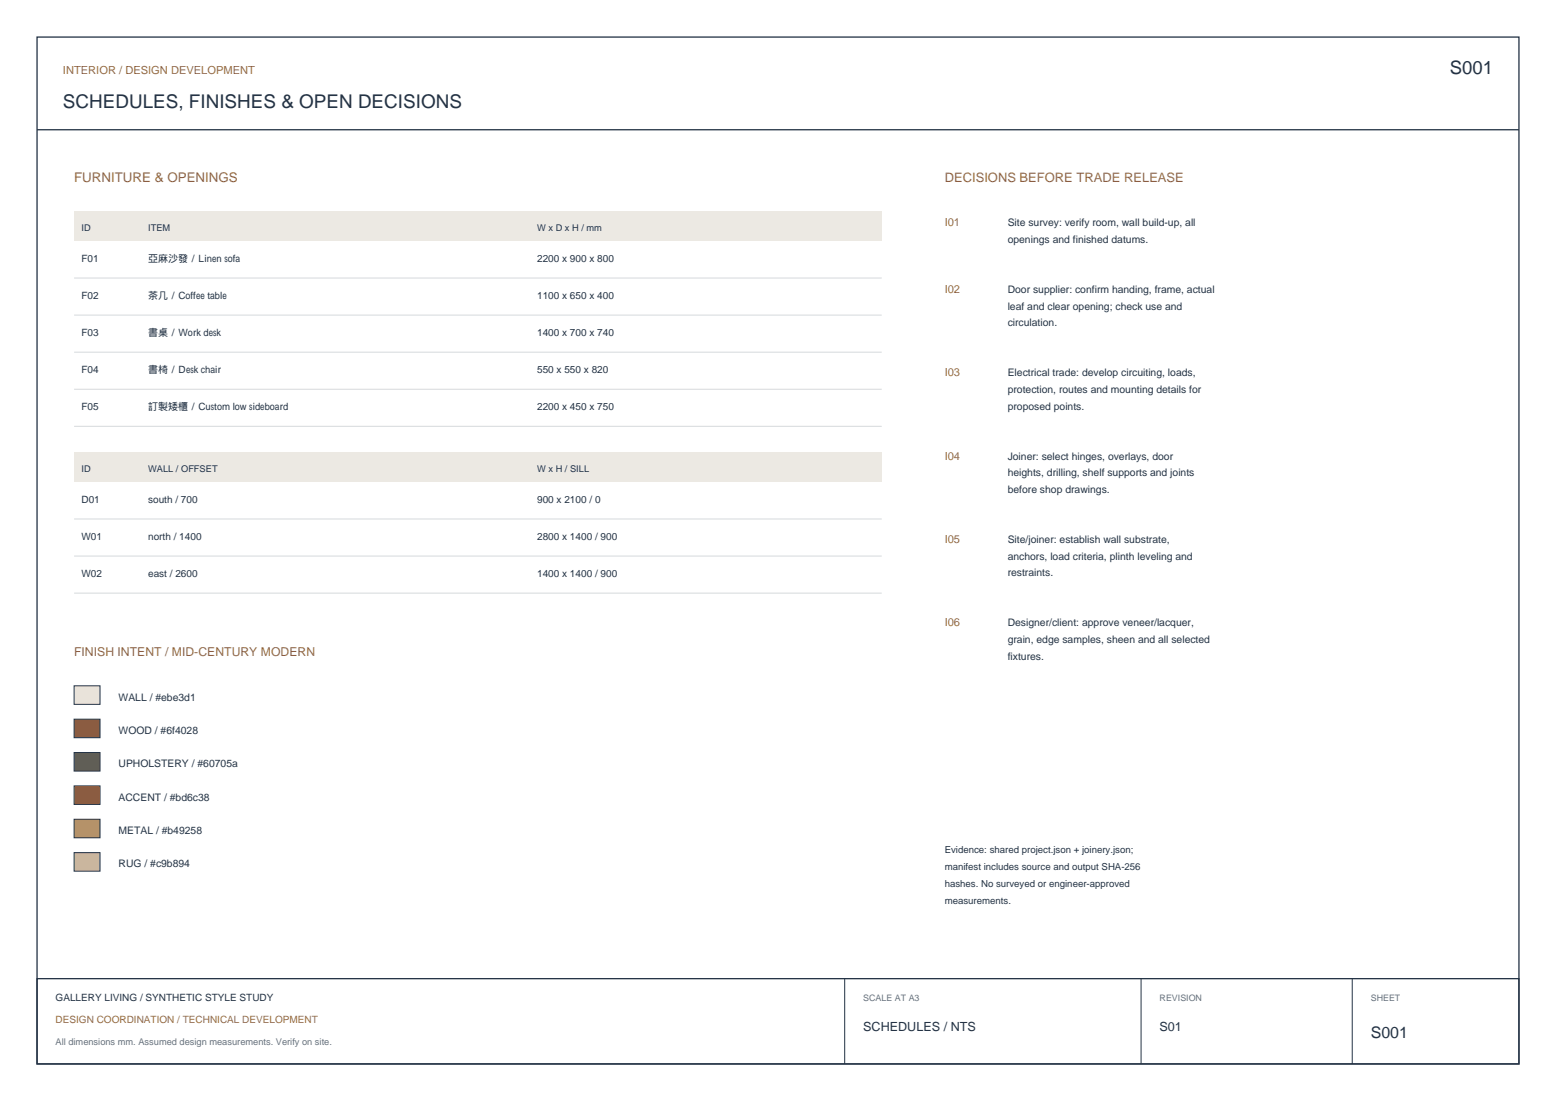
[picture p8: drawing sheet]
<svg xmlns="http://www.w3.org/2000/svg" width="420mm" height="297mm" viewBox="0 0 420 297" stroke-linecap="round" stroke-linejoin="round" font-family="sans-serif">
<defs><g id="words">
<text font-size="5.1" fill="#243345" x="17" y="29">SCHEDULES, FINISHES &amp; OPEN DECISIONS</text>
<text font-size="5" fill="#243345" x="391.3" y="20">S001</text>
<text font-size="4.3" fill="#243345" x="370" y="280">S001</text>
<text font-size="3.6" fill="#986747" x="20" y="49">FURNITURE &amp; OPENINGS</text>
<text font-size="3.5" fill="#986747" x="255" y="49">DECISIONS BEFORE TRADE RELEASE</text>
<g font-size="3.4" fill="#243345">
<text x="233" y="278">SCHEDULES / NTS</text>
<text x="313" y="278">S01</text>
</g>
<text font-size="3.3" fill="#986747" x="20" y="177">FINISH INTENT / MID-CENTURY MODERN</text>
<g font-size="3" fill="#986747">
<text x="17" y="20">INTERIOR / DESIGN DEVELOPMENT</text>
<text x="255" y="61">I01</text>
<text x="255" y="79">I02</text>
<text x="255" y="101.5">I03</text>
<text x="255" y="124">I04</text>
<text x="255" y="146.5">I05</text>
<text x="255" y="169">I06</text>
</g>
<g font-size="2.8" fill="#243345">
<text x="272" y="61">Site survey: verify room, wall build-up, all</text>
<text x="272" y="65.5">openings and finished datums.</text>
<text x="272" y="79">Door supplier: confirm handing, frame, actual</text>
<text x="272" y="83.5">leaf and clear opening; check use and</text>
<text x="272" y="88">circulation.</text>
<text x="272" y="101.5">Electrical trade: develop circuiting, loads,</text>
<text x="272" y="106">protection, routes and mounting details for</text>
<text x="272" y="110.5">proposed points.</text>
<text x="272" y="124">Joiner: select hinges, overlays, door</text>
<text x="272" y="128.5">heights, drilling, shelf supports and joints</text>
<text x="272" y="133">before shop drawings.</text>
<text x="272" y="146.5">Site/joiner: establish wall substrate,</text>
<text x="272" y="151">anchors, load criteria, plinth leveling and</text>
<text x="272" y="155.5">restraints.</text>
<text x="272" y="169">Designer/client: approve veneer/lacquer,</text>
<text x="272" y="173.5">grain, edge samples, sheen and all selected</text>
<text x="272" y="178">fixtures.</text>
<text x="32" y="189">WALL / #ebe3d1</text>
<text x="32" y="198">WOOD / #6f4028</text>
<text x="32" y="207">UPHOLSTERY / #60705a</text>
<text x="32" y="216">ACCENT / #bd6c38</text>
<text x="32" y="225">METAL / #b49258</text>
<text x="32" y="234">RUG / #c9b894</text>
</g>
<g font-size="2.7" fill="#243345">
<text x="22" y="70.6">F01</text>
<text x="40" y="70.6">亞麻沙發 / Linen sofa</text>
<text x="145" y="70.6">2200 x 900 x 800</text>
<text x="22" y="80.6">F02</text>
<text x="40" y="80.6">茶几 / Coffee table</text>
<text x="145" y="80.6">1100 x 650 x 400</text>
<text x="22" y="90.6">F03</text>
<text x="40" y="90.6">書桌 / Work desk</text>
<text x="145" y="90.6">1400 x 700 x 740</text>
<text x="22" y="100.6">F04</text>
<text x="40" y="100.6">書椅 / Desk chair</text>
<text x="145" y="100.6">550 x 550 x 820</text>
<text x="22" y="110.6">F05</text>
<text x="40" y="110.6">訂製矮櫃 / Custom low sideboard</text>
<text x="145" y="110.6">2200 x 450 x 750</text>
<text x="22" y="135.6">D01</text>
<text x="40" y="135.6">south / 700</text>
<text x="145" y="135.6">900 x 2100 / 0</text>
<text x="22" y="145.6">W01</text>
<text x="40" y="145.6">north / 1400</text>
<text x="145" y="145.6">2800 x 1400 / 900</text>
<text x="22" y="155.6">W02</text>
<text x="40" y="155.6">east / 2600</text>
<text x="145" y="155.6">1400 x 1400 / 900</text>
<text x="15" y="270">GALLERY LIVING / SYNTHETIC STYLE STUDY</text>
</g>
<text font-size="2.7" fill="#986747" x="15" y="276">DESIGN COORDINATION / TECHNICAL DEVELOPMENT</text>
<g font-size="2.6" fill="#243345">
<text x="255" y="230">Evidence: shared project.json + joinery.json;</text>
<text x="255" y="234.6">manifest includes source and output SHA-256</text>
<text x="255" y="239.2">hashes. No surveyed or engineer-approved</text>
<text x="255" y="243.8">measurements.</text>
</g>
<g font-size="2.5" fill="#243345">
<text x="22" y="62.4">ID</text>
<text x="40" y="62.4">ITEM</text>
<text x="145" y="62.4">W x D x H / mm</text>
<text x="22" y="127.4">ID</text>
<text x="40" y="127.4">WALL / OFFSET</text>
<text x="145" y="127.4">W x H / SILL</text>
</g>
<text font-size="2.5" fill="#66727c" x="15" y="282">All dimensions mm. Assumed design measurements. Verify on site.</text>
<g font-size="2.4" fill="#66727c">
<text x="233" y="270">SCALE AT A3</text>
<text x="313" y="270">REVISION</text>
<text x="370" y="270">SHEET</text>
</g>
</g></defs>
<path d="M10 10h400v277h-400zM10 35h400M10 264h400v23h-400z" fill="none" stroke="#243345" stroke-width=".35"/>
<path d="M228 264v23M308 264v23M365 264v23" fill="none" stroke="#243345" stroke-width=".27"/>
<path d="M20 57h218v8h-218z" fill-rule="evenodd" fill="#ece9e3"/>
<path d="M20 75h218M20 85h218M20 95h218M20 105h218M20 115h218" fill="none" stroke="#d5d9dc" stroke-width=".27"/>
<path d="M20 122h218v8h-218z" fill-rule="evenodd" fill="#ece9e3"/>
<path d="M20 140h218M20 150h218M20 160h218" fill="none" stroke="#d5d9dc" stroke-width=".27"/>
<path d="M20 185h7v5h-7z" fill-rule="evenodd" fill="#ebe3d1" stroke="#243345" stroke-width=".27"/>
<path d="M20 194h7v5h-7z" fill-rule="evenodd" fill="#6f4028" stroke="#243345" stroke-width=".27"/>
<path d="M20 203h7v5h-7z" fill-rule="evenodd" fill="#60705a" stroke="#243345" stroke-width=".27"/>
<path d="M20 212h7v5h-7z" fill-rule="evenodd" fill="#bd6c38" stroke="#243345" stroke-width=".27"/>
<path d="M20 221h7v5h-7z" fill-rule="evenodd" fill="#b49258" stroke="#243345" stroke-width=".27"/>
<path d="M20 230h7v5h-7z" fill-rule="evenodd" fill="#c9b894" stroke="#243345" stroke-width=".27"/>
<use href="#words"/>
</svg>
